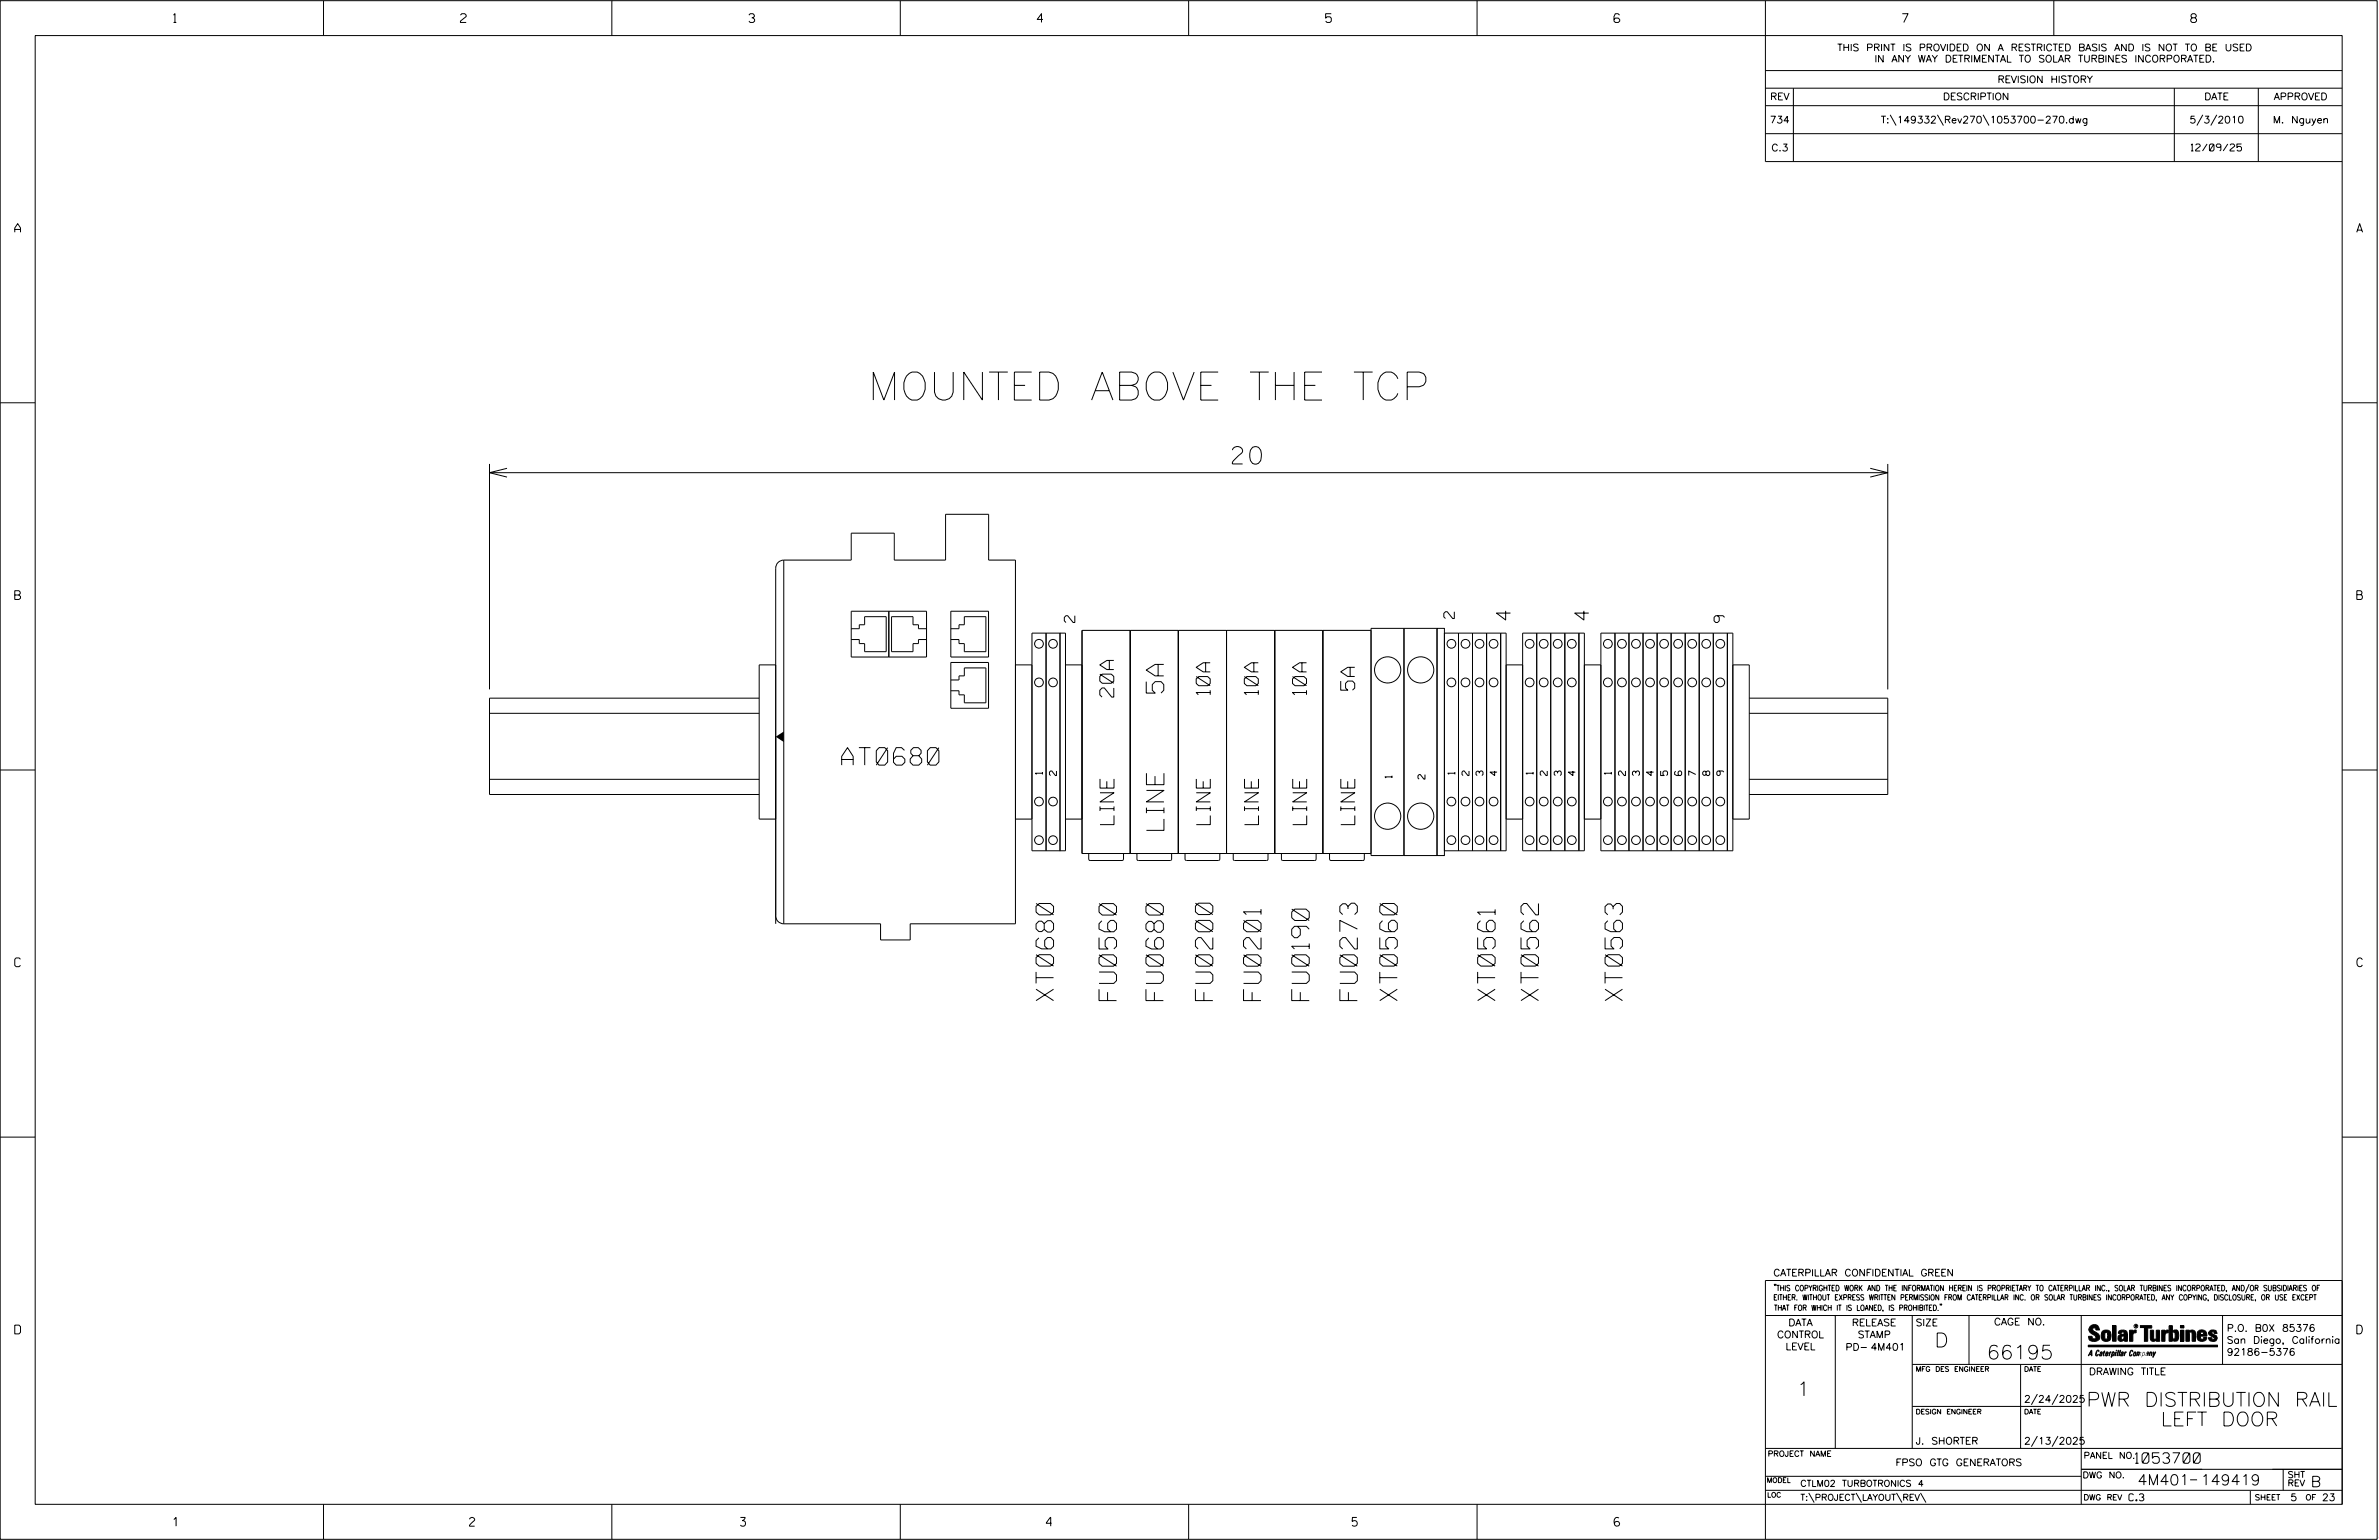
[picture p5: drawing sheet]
<svg xmlns="http://www.w3.org/2000/svg" width="864mm" height="559mm" viewBox="0 0 864 559" stroke-linecap="round" stroke-linejoin="round" font-family="sans-serif">
<defs><g id="words">
<text font-size="10.2" x="315.1" y="145.2">MOUNTED ABOVE THE TCP</text>
<g font-size="6.3">
<text x="447.4" y="168.4">20</text>
<text x="422.4" y="251.5" transform="rotate(-90 422.4 251.5)">5A</text>
<text x="305.5" y="277.6">AT0680</text>
<text x="422.5" y="301.3" transform="rotate(-90 422.5 301.3)">LINE</text>
<text x="382.4" y="363.1" transform="rotate(-90 382.4 363.1)">XT0680</text>
<text x="405.3" y="363.1" transform="rotate(-90 405.3 363.1)">FU0560</text>
<text x="422.3" y="363.1" transform="rotate(-90 422.3 363.1)">FU0680</text>
<text x="440.3" y="363.1" transform="rotate(-90 440.3 363.1)">FU0200</text>
<text x="457.8" y="363.1" transform="rotate(-90 457.8 363.1)">FU0201</text>
<text x="475.3" y="363.1" transform="rotate(-90 475.3 363.1)">FU0190</text>
<text x="492.7" y="363.1" transform="rotate(-90 492.7 363.1)">FU0273</text>
<text x="507.2" y="363.1" transform="rotate(-90 507.2 363.1)">XT0560</text>
<text x="542.8" y="363.1" transform="rotate(-90 542.8 363.1)">XT0561</text>
<text x="558.5" y="363.1" transform="rotate(-90 558.5 363.1)">XT0562</text>
<text x="589" y="363.1" transform="rotate(-90 589 363.1)">XT0563</text>
</g>
<g font-size="5.1">
<text x="548.3" y="225" transform="rotate(-90 548.3 225)">4</text>
<text x="576.7" y="225" transform="rotate(-90 576.7 225)">4</text>
<text x="491.8" y="250.4" transform="rotate(-90 491.8 250.4)">5A</text>
<text x="404.3" y="252.9" transform="rotate(-90 404.3 252.9)">20A</text>
<text x="439.3" y="252.1" transform="rotate(-90 439.3 252.1)">10A</text>
<text x="456.8" y="252.1" transform="rotate(-90 456.8 252.1)">10A</text>
<text x="474.3" y="252.1" transform="rotate(-90 474.3 252.1)">10A</text>
<text x="404.4" y="299.2" transform="rotate(-90 404.4 299.2)">LINE</text>
<text x="439.4" y="299.2" transform="rotate(-90 439.4 299.2)">LINE</text>
<text x="456.8" y="299.2" transform="rotate(-90 456.8 299.2)">LINE</text>
<text x="474.3" y="299.2" transform="rotate(-90 474.3 299.2)">LINE</text>
<text x="491.8" y="299.2" transform="rotate(-90 491.8 299.2)">LINE</text>
<text x="702.3" y="488.8">D</text>
<text x="721.2" y="493.2">66195</text>
<text x="652.2" y="506.5">1</text>
<text x="757.4" y="510.3">PWR DISTRIBUTION RAIL</text>
<text x="781.4" y="517.4">LEFT DOOR</text>
</g>
<g font-size="3.8">
<text x="390.2" y="225.9" transform="rotate(-90 390.2 225.9)">2</text>
<text x="527.9" y="224.4" transform="rotate(-90 527.9 224.4)">2</text>
<text x="626" y="225.9" transform="rotate(-90 626 225.9)">9</text>
<text x="775.1" y="531">1053700</text>
<text x="775.9" y="538.9">4M401</text>
<text x="798.8" y="538.9">149419</text>
<text x="838.8" y="539.5">B</text>
</g>
<g font-size="3.2">
<text x="63" y="8.2">1</text>
<text x="167.2" y="8.2">2</text>
<text x="271.8" y="8.2">3</text>
<text x="376.5" y="8.2">4</text>
<text x="481.2" y="8.2">5</text>
<text x="690.6" y="8.2">7</text>
<text x="795.3" y="8.2">8</text>
<text x="5.4" y="84.3">A</text>
<text x="855.5" y="84.3">A</text>
<text x="5.4" y="217.5">B</text>
<text x="855.6" y="217.5">B</text>
<text x="5.4" y="350.8">C</text>
<text x="855.6" y="350.8">C</text>
<text x="5.4" y="484">D</text>
<text x="855.6" y="484">D</text>
<text x="62.8" y="553.8">1</text>
<text x="170.4" y="553.8">2</text>
<text x="268.8" y="553.8">3</text>
<text x="379.8" y="553.8">4</text>
<text x="490.8" y="553.8">5</text>
<text x="585.9" y="553.8">6</text>
</g>
<g font-size="2.5">
<text x="666.9" y="18.5">THIS PRINT IS PROVIDED ON A RESTRICTED BASIS AND IS NOT TO BE USED</text>
<text x="680.5" y="22.6">IN ANY WAY DETRIMENTAL TO SOLAR TURBINES INCORPORATED.</text>
<text x="725.1" y="30">REVISION HISTORY</text>
<text x="642.6" y="36.3">REV</text>
<text x="705.3" y="36.3">DESCRIPTION</text>
<text x="800.2" y="36.3">DATE</text>
<text x="825.4" y="36.3">APPROVED</text>
<text x="642.4" y="44.7">734</text>
<text x="682.8" y="44.7">T:\149332\Rev270\1053700-270.dwg</text>
<text x="794.8" y="44.7">5/3/2010</text>
<text x="825.1" y="44.7">M. Nguyen</text>
<text x="643" y="54.8">C.3</text>
<text x="795.4" y="54.8">12/09/25</text>
<text x="378.4" y="281" transform="rotate(-90 378.4 281)">1</text>
<text x="383.5" y="281.4" transform="rotate(-90 383.5 281.4)">2</text>
<text x="528.1" y="281" transform="rotate(-90 528.1 281)">1</text>
<text x="533.2" y="281.4" transform="rotate(-90 533.2 281.4)">2</text>
<text x="538.4" y="281.4" transform="rotate(-90 538.4 281.4)">3</text>
<text x="543.5" y="281.4" transform="rotate(-90 543.5 281.4)">4</text>
<text x="556.5" y="281" transform="rotate(-90 556.5 281)">1</text>
<text x="561.6" y="281.4" transform="rotate(-90 561.6 281.4)">2</text>
<text x="566.7" y="281.4" transform="rotate(-90 566.7 281.4)">3</text>
<text x="571.8" y="281.4" transform="rotate(-90 571.8 281.4)">4</text>
<text x="584.9" y="281" transform="rotate(-90 584.9 281)">1</text>
<text x="590" y="281.4" transform="rotate(-90 590 281.4)">2</text>
<text x="595.1" y="281.4" transform="rotate(-90 595.1 281.4)">3</text>
<text x="600.2" y="281.4" transform="rotate(-90 600.2 281.4)">4</text>
<text x="605.3" y="281.4" transform="rotate(-90 605.3 281.4)">5</text>
<text x="610.4" y="281.4" transform="rotate(-90 610.4 281.4)">6</text>
<text x="615.6" y="281.4" transform="rotate(-90 615.6 281.4)">7</text>
<text x="620.7" y="281.4" transform="rotate(-90 620.7 281.4)">8</text>
<text x="625.8" y="281.4" transform="rotate(-90 625.8 281.4)">9</text>
<text x="505.3" y="282.3" transform="rotate(-90 505.3 282.3)">1</text>
<text x="517.3" y="282.7" transform="rotate(-90 517.3 282.7)">2</text>
<text x="643.8" y="463">CATERPILLAR CONFIDENTIAL GREEN</text>
<text x="645.1" y="485.5">CONTROL</text>
<text x="649.2" y="481.1">DATA</text>
<text x="672.3" y="481.1">RELEASE</text>
<text x="674.4" y="485.5">STAMP</text>
<text x="695.4" y="481.1">SIZE</text>
<text x="723.8" y="480.8">CAGE NO.</text>
<text x="808.4" y="483.1">P.O. B0X 85376</text>
<text x="648.2" y="489.8">LEVEL</text>
<text x="669.9" y="490">PD- 4M401</text>
<text x="808.4" y="487.5">San Diego, California</text>
<text x="808.4" y="491.8">92186-5376</text>
<text x="758.3" y="498.9">DRAWING TITLE</text>
<text x="734.8" y="508.9">2/24/2025</text>
<text x="695.4" y="524.1">J. SHORTER</text>
<text x="734.8" y="524.1">2/13/2025</text>
<text x="688.1" y="531.9">FPSO GTG GENERATORS</text>
<text x="772.8" y="544.6">C.3</text>
<text x="831.4" y="544.6">5</text>
<text x="842.9" y="544.6">23</text>
</g>
<g font-size="2.3">
<text x="756.4" y="529.2">PANEL NO.</text>
<text x="653.5" y="539.4">CTLM02 TURBOTRONICS 4</text>
<text x="756" y="536.3">DWG NO.</text>
<text x="830.4" y="539.3">REV</text>
<text x="830.4" y="536.2">SHT</text>
<text x="653.5" y="544.5">T:\PROJECT\LAYOUT\REV\</text>
</g>
<g font-size="2">
<text x="643.8" y="468.4">&quot;THIS COPYRIGHTED WORK AND THE INFORMATION HEREIN IS PROPRIETARY TO CATERPILLAR INC., SOLAR TURBINES INCORPORATED, AND/OR SUBSIDIARIES OF</text>
<text x="643.8" y="471.8">EITHER. WITHOUT EXPRESS WRITTEN PERMISSION FROM CATERPILLAR INC. OR SOLAR TURBINES INCORPORATED, ANY COPYING, DISCLOSURE, OR USE EXCEPT</text>
<text x="644" y="475.6">THAT FOR WHICH IT IS LOANED, IS PROHIBITED.&quot;</text>
<text x="641.7" y="528.5">PROJECT NAME</text>
<text x="756.3" y="544.3">DWG REV</text>
<text x="818.5" y="544.3">SHEET</text>
<text x="836.9" y="544.3">OF</text>
</g>
<g font-size="1.8">
<text x="695.4" y="497.6">MFG DES ENGINEER</text>
<text x="734.8" y="497.6">DATE</text>
<text x="695.4" y="513.1">DESIGN ENGINEER</text>
<text x="734.8" y="513.1">DATE</text>
<text x="641.3" y="538">MODEL</text>
<text x="641.5" y="543.3">LOC</text>
</g>
<text font-size=".9" x="775.1" y="481.7">R</text>
</g></defs>
<g fill="none" stroke="#000" stroke-width=".36">
<path d="M.1 .2h862.8v558.4h-862.8zM12.8 12.9h837.4v533h-837.4zM117.4 .2v12.7M222.1 .2v12.7M326.8 .2v12.7M431.5 .2v12.7M536.2 .2v12.7M587.9 5.5l-.5-.5h-1l-.5 1v1.7l.5 .4h1l.6-.4v-.6l-.6-.5h-1l-.5 .5M640.9 .2v58.4h209.3M745.6 .2v12.7M640.9 25.6h209.3M640.9 32h209.3"/>
<path d="M640.9 38.3h209.3M651 32v26.6M789.3 32v26.6M819.8 32v26.6M640.9 48.5h209.3M686.2 41.7l2.1 3.8M703.3 41.7l2.2 3.8M719.9 41.7l2.1 3.8M799.6 41.7l-2.1 3.8M804.7 41.7l-2.2 3.8M.1 146.2h12.7M850.2 146.2h12.7"/>
<path d="M177.7 168.3v81.9M177.7 171.5h507.6M184 169.9l-6.3 1.6 6.3 1.6M678.9 169.9l6.4 1.6-6.4 1.6M685.3 168.3v81.9M284.5 203.2a2.95 2.95 0 0 0-2.9 3v129M284.5 203.2v132M284.5 203.2h24.5v-9.7h15.6v9.7h18.7v-16.6h15.6v16.6h9.7v132h-38.2v5.9h-10.7v-5.9h-35.2M309 228.1h2.9v-1.4h2v-2.9h7.8v12.7h-7.8v-3h-2v-1.4h-2.9M309 221.8h27.3v16.6h-27.3zM322.7 221.8v16.6M336.3 228.1h-2.9v-1.4h-2v-2.9h-7.8v12.7h7.8v-3h2v-1.4h2.9"/>
<path d="M345.2 228.1h2.9v-1.4h2v-2.9h7.8v12.7h-7.8v-3h-2v-1.4h-2.9M345.2 221.8h13.6v16.6h-13.6zM374.6 229.7h12.2v79h-12.2zM379.7 229.7v79M384.8 229.7v79M410.3 228.7v81M427.7 228.7v81M445.2 228.7v81M462.7 228.7v81M480.2 228.7v81M497.7 228.7h-104.9v81h104.9M497.7 228h24v82.4h-24z"/>
<path d="M509.7 228v82.4M521.7 228h2.6v82.4h-2.6zM524.3 229.7h22.4v79h-22.4zM529.4 229.7v79M534.5 229.7v79M539.6 229.7v79M544.8 229.7v79M552.7 229.7h22.4v79h-22.4zM557.8 229.7v79M562.9 229.7v79M568 229.7v79M573.2 229.7v79"/>
<path d="M581.1 229.7h47.9v79h-47.9zM586.2 229.7v79M591.3 229.7v79M596.4 229.7v79M601.6 229.7v79M606.6 229.7v79M611.8 229.7v79M616.8 229.7v79M621.9 229.7v79M627 229.7v79M627.1 229.7v79M177.7 258.8h97.9"/>
<path d="M275.6 253.3h-97.9v35h97.9M281.6 241.3h-6v55.9h6M345.2 246.7h2.9v-1.4h2v-2.9h7.8v12.6h-7.8v-2.9h-2v-1.5h-2.9M345.2 240.4h13.6v16.6h-13.6zM368.6 241.3h6M386.8 241.3h6M546.7 241.3h6M575.1 241.3h6M629 241.3h6v55.9h-6M635 253.3h50.3v35h-50.3M635 258.8h50.3M.1 279.4h12.7"/>
<path d="M850.2 279.4h12.7M177.7 282.8h97.9M368.6 297.2h6M386.8 297.2h6M546.7 297.2h6M575.1 297.2h6M635 282.8h50.3M395.2 309.7v2l.5 .5h11.6l.5-.5v-2M412.7 309.7v2l.5 .5h11.6l.5-.5v-2M430.2 309.7v2l.5 .5h11.6l.5-.5v-2M447.7 309.7v2l.5 .5h11.6l.5-.5v-2M465.2 309.7v2l.5 .5h11.6l.5-.5v-2"/>
<path d="M482.6 309.7v2l.6 .5h11.5l.6-.5v-2M281.6 332.3a2.89 2.89 0 0 0 2.9 2.9M.1 412.6h12.7M850.2 412.6h12.7M640.9 477.3h209.3M644.2 466.1l-.1 .4M644.7 466.1l-.2 .4M666.2 477.3v48.3M694.2 477.3v48.3M704.4 473.3l-.1 .4M704.8 473.3l-.1 .4M714.8 477.3v17.8"/>
<path d="M755.5 477.3v68.6M806.8 477.3v17.8M816.5 466l-1.4 3.1M850.2 464.6h-209.3v94M850.2 464.8v81.1M694.2 495.1h156M733.5 495.1v30.5M758.6 481.4a2.02 2.02 0 0 1 3.1-.1l.5 1.3h-1.3l-.2-.6-.4-.2-.6 .1-.1 .4 .4 .7a2.46 2.46 0 0 1 2.2 2.9 2.83 2.83 0 0 1-3.8 .3l-.3-1.3h1.3l.2 .7 .6 .3 .5-.2 .2-.5-.4-.6-1.9-1.2-.4-.9zM759.2 491.3h-.7l.7-1.2v1.9h.2l-.1-2.1-1.3 2.1 .5-.5h.7M761.3 490l.3-.2 .4 .3-.1 .3-.3-.4-.4 .3-.3 1.6h.4l.4-.5-.3 .6-.4 .1-.3-.4zM762.6 490.6l.5-.1-.1 1.4h-.9a.74 .74 0 0 1 .9-.8l-.3 .7-.5 .1 .2-.5 .6-.2v-.5l-.7 .2zM763 483.2a2.17 2.17 0 0 1 3.1 0l.3 1.4-.3 1.5a2.17 2.17 0 0 1-3.1 0l-.3-1.5z"/>
<path d="M763.6 490.5l.4-.4 .2 .6h-.3l-.3 .9 .2 .4-.3-.1zM764.1 483.7l.5-.4 .4 .3v2.2l-.4 .2-.5-.2zM764.6 491.1l.6 .2v-.7l-.4-.1-.4 .6-.1 .8h.6M764.6 491.1l-.1 .8h.4M764.6 482.6v.8M764.8 490.7l.4 .1v.3h-.6zM765 491.5l-.1 .4zM766 490.5l-.5 1.5zM766 490.8l.4-.3-.4 .4M766.9 481h1.3v5.7h-1.3zM767 490.8l.5 .1-.3 .8-.4 .2zM767.3 490.5h-.5l-.5 2"/>
<path d="M767.3 490.5a.8 .8 0 0 1 .2 1 .8 .8 0 0 1-.9 .4l-.1 .6M767.3 490.5l-.1 .2M768.1 490.5l-.4 1.5zM768.2 489.9h.3l-.1 .2h-.2zM769 489.9l-.5 2.1zM769.7 489.9l-.6 2.1zM770.1 491.4l.5-.3-.5 .8zM770.4 491.9h.1M770.6 491.1l.1-.4-.7 .2 .1-.3 .6-.1 .2 .3-.5 1.1M770.6 491.1a.74 .74 0 0 0-.8 .8h.6M771 484.8h-.7l-.3 .6 .4 .7 .5-.3 .1-2.4h-.8l-.1 .4h-1.2a1.71 1.71 0 0 1 1.8-1.3 1.71 1.71 0 0 1 1.6 1.4v2.8h-1.1l-.1-.6M771 484.2l-1.5 .1a1.41 1.41 0 0 0 0 2.4l.5 .1 1.1-.7"/>
<path d="M771.2 486.1h-.1M771.4 490.5l.1 .3 .4-.3-.9 1.5zM771.5 490.8h.1M773 482.7h1.2v.5l.5-.5 .7-.1v1h-.6l-.5 .4-.1 2.7h-1.2zM773.3 490.3l.6-.4 .4 .2-.1 .4-.3-.4a1.28 1.28 0 0 0-.5 1.8l.6-.4-.1 .4-.8 .1zM774.7 490.8l.5-.3a.88 .88 0 0 1 .2 .9 .88 .88 0 0 1-.7 .7l-.2-.2zM774.8 490.9h.5l-.3 1h-.3l-.2-.2zM775.2 490.5l-.1 .2M776.8 481h4.3v.9h-1.5v4.8h-1.3M776.8 490.6l-.8 .2v-.3l-.4 1.5 .8-1.3v1.3l.3-1.2M779.3 491.1h.4M779.6 490.5h.3l-.3 1.4"/>
<path d="M779.6 490.7h.2l-.1 .4M779.7 491.1l-.1 .4M779.7 491.1l-.4 .2M780.1 492l.4-1.5 .1 .3 .3-.3 .3 .2-.3 1.3v-1.3l-.7 1.3M780.6 482.7h1.2v2.7l.1 .4 .4 .3 .4-.7v-2.7h1.2l.1 4h-1.3v-.5l-1.1 .6-.7-.3-.3-.7zM781.6 492.5l1-2-.8 1.3-.2-1.3-.2 2M784.7 482.7h1.2v.5l.5-.5 .7-.1v1h-.5l-.6 .4-.1 2.7h-1.2zM787.4 481h1.2v2a1.4 1.4 0 0 1 2.2 .2l.1 1.4-.4 1.9-1.5 .1-.4-.5v-1l.5 .9 .5-.3v-2.1l-.5-.4-.5 .7v2.8h-1.2zM791.5 482.7h1.3v4h-1.3zM791.5 481h1.3v.9h-1.3zM793.5 482.7h1.3v.4l.7-.5 1.1 .2 .4 .6v3.3h-1.2l-.3-3.4-.7 .2v3.2h-1.3zM794.8 483.1h.1"/>
<path d="M797.7 483.2a1.92 1.92 0 0 1 2.4-.5 1.92 1.92 0 0 1 1 2.1h-2.3v.8l.6 .5 .5-.3v-.5h1.2a1.83 1.83 0 0 1-2.1 1.4 1.83 1.83 0 0 1-1.5-2.1zM798.8 484.2v.6M799.1 483.4h.6l.2 .8h-1.1zM804.6 482.9a1.84 1.84 0 0 0-2.9 .8 3.3 3.3 0 0 0 2.2 1.9l-.5 .5-.4-.3-.1-.4h-1.2l.1 .6a1.92 1.92 0 0 0 2.9 .4M804.9 483.8h-1.2l-.2-.6-.5 .1-.1 .3 .1 .3 1.8 .9M805.1 488.1h-47.1v.6h47.1M694.2 510.3h61.3M739.6 505.8l-2.2 3.9M747.1 505.8l-2.2 3.9M640.9 525.6h209.2M640.9 535.7h114.6M739.6 521.1l-2.2 3.8"/>
<path d="M747.1 521.1l-2.2 3.8M755.5 533.2h94.7M795 537h2.6M828.8 533.2v7.6M117.4 545.9v12.7M222.1 545.9v12.7M326.8 545.9v12.7M431.5 545.9v12.7M536.2 545.9v12.7M640.9 540.8h209.3M656.6 541.7l2 3.5M673.8 541.7l1.9 3.5"/>
<path d="M688.4 541.7l2 3.5M697.2 541.7l1.9 3.5M816.9 541v4.9"/>
<circle cx="377.2" cy="233.6" r="1.59"/>
<circle cx="382.3" cy="233.6" r="1.58"/>
<circle cx="526.9" cy="233.6" r="1.59"/>
<circle cx="532" cy="233.6" r="1.59"/>
<circle cx="537.1" cy="233.6" r="1.59"/>
<circle cx="542.2" cy="233.6" r="1.59"/>
<circle cx="555.3" cy="233.6" r="1.59"/>
<circle cx="560.4" cy="233.6" r="1.59"/>
<circle cx="565.5" cy="233.6" r="1.59"/>
<circle cx="570.6" cy="233.6" r="1.59"/>
<circle cx="583.7" cy="233.6" r="1.59"/>
<circle cx="588.8" cy="233.6" r="1.59"/>
<circle cx="593.9" cy="233.6" r="1.59"/>
<circle cx="599" cy="233.6" r="1.59"/>
<circle cx="604.1" cy="233.6" r="1.58"/>
<circle cx="609.2" cy="233.6" r="1.59"/>
<circle cx="614.3" cy="233.6" r="1.58"/>
<circle cx="619.4" cy="233.6" r="1.59"/>
<circle cx="624.5" cy="233.6" r="1.59"/>
<circle cx="377.2" cy="247.6" r="1.59"/>
<circle cx="382.3" cy="247.6" r="1.58"/>
<circle cx="503.7" cy="243.1" r="4.8"/>
<circle cx="515.7" cy="243.1" r="4.8"/>
<circle cx="526.9" cy="247.6" r="1.59"/>
<circle cx="532" cy="247.6" r="1.59"/>
<circle cx="537.1" cy="247.6" r="1.59"/>
<circle cx="542.2" cy="247.6" r="1.59"/>
<circle cx="555.3" cy="247.6" r="1.59"/>
<circle cx="560.4" cy="247.6" r="1.59"/>
<circle cx="565.5" cy="247.6" r="1.59"/>
<circle cx="570.6" cy="247.6" r="1.59"/>
<circle cx="583.7" cy="247.6" r="1.59"/>
<circle cx="588.8" cy="247.6" r="1.59"/>
<circle cx="593.9" cy="247.6" r="1.59"/>
<circle cx="599" cy="247.6" r="1.59"/>
<circle cx="604.1" cy="247.6" r="1.58"/>
<circle cx="609.2" cy="247.6" r="1.59"/>
<circle cx="614.3" cy="247.6" r="1.58"/>
<circle cx="619.4" cy="247.6" r="1.59"/>
<circle cx="624.5" cy="247.6" r="1.59"/>
<circle cx="377.2" cy="290.9" r="1.58"/>
<circle cx="382.3" cy="290.9" r="1.58"/>
<circle cx="503.7" cy="296.2" r="4.8"/>
<circle cx="515.7" cy="296.2" r="4.8"/>
<circle cx="526.9" cy="290.9" r="1.58"/>
<circle cx="532" cy="290.9" r="1.58"/>
<circle cx="537.1" cy="290.9" r="1.58"/>
<circle cx="542.2" cy="290.9" r="1.58"/>
<circle cx="555.3" cy="290.9" r="1.58"/>
<circle cx="560.4" cy="290.9" r="1.58"/>
<circle cx="565.5" cy="290.9" r="1.58"/>
<circle cx="570.6" cy="290.9" r="1.58"/>
<circle cx="583.7" cy="290.9" r="1.58"/>
<circle cx="588.8" cy="290.9" r="1.58"/>
<circle cx="593.9" cy="290.9" r="1.58"/>
<circle cx="599" cy="290.9" r="1.58"/>
<circle cx="604.1" cy="290.9" r="1.58"/>
<circle cx="609.2" cy="290.9" r="1.58"/>
<circle cx="614.3" cy="290.9" r="1.58"/>
<circle cx="619.4" cy="290.9" r="1.58"/>
<circle cx="624.5" cy="290.9" r="1.58"/>
<circle cx="377.2" cy="304.9" r="1.58"/>
<circle cx="382.3" cy="304.9" r="1.58"/>
<circle cx="526.9" cy="304.9" r="1.58"/>
<circle cx="532" cy="304.9" r="1.58"/>
<circle cx="537.1" cy="304.9" r="1.58"/>
<circle cx="542.2" cy="304.9" r="1.58"/>
<circle cx="555.3" cy="304.9" r="1.58"/>
<circle cx="560.4" cy="304.9" r="1.58"/>
<circle cx="565.5" cy="304.9" r="1.58"/>
<circle cx="570.6" cy="304.9" r="1.58"/>
<circle cx="583.7" cy="304.9" r="1.58"/>
<circle cx="588.8" cy="304.9" r="1.58"/>
<circle cx="593.9" cy="304.9" r="1.58"/>
<circle cx="599" cy="304.9" r="1.58"/>
<circle cx="604.1" cy="304.9" r="1.58"/>
<circle cx="609.2" cy="304.9" r="1.58"/>
<circle cx="614.3" cy="304.9" r="1.58"/>
<circle cx="619.4" cy="304.9" r="1.58"/>
<circle cx="624.5" cy="304.9" r="1.58"/>
<circle cx="775.4" cy="481.2" r=".69"/>
</g>
<g fill="#000">
<path d="M281.6 267.3l2.9-1.9v3.8zM768.1 490.5l-.4 1.5zM768.2 489.9h.3l-.1 .2h-.2zM769 489.9l-.5 2.1zM769.7 489.9l-.6 2.1zM791.5 481h1.3v.9h-1.3zM791.5 482.7h1.3v4h-1.3zM758 488.1h47.1v.6h-47.1z"/>
<path d="M759.2 489.9l-1.2 2.1 .5-.5h.7v.5h.2zM759.2 490.1v1.2h-.7z" fill-rule="evenodd"/>
<path d="M758.6 481.4a2.02 2.02 0 0 1 3.1-.1l.5 1.3h-1.3l-.2-.6-.4-.2-.6 .1-.1 .4 .4 .7a2.46 2.46 0 0 1 2.2 2.9 2.83 2.83 0 0 1-3.8 .3l-.3-1.3h1.3l.2 .7 .6 .3 .5-.2 .2-.5-.4-.6-1.9-1.2-.4-.9z" fill-rule="evenodd"/>
<path d="M761.3 490l.3-.2 .4 .3-.1 .3-.3-.4-.4 .3-.3 1.6h.4l.4-.5-.3 .6-.4 .1-.3-.4z" fill-rule="evenodd"/>
<path d="M762.6 490.6l.5-.1-.1 1.4h-.9a.74 .74 0 0 1 .9-.8l-.6 .3-.2 .5 .5-.1 .3-.6v-.5l-.7 .2z" fill-rule="evenodd"/>
<path d="M763.6 490.5l.4-.4 .2 .6h-.3l-.3 .9 .2 .4-.3-.1z" fill-rule="evenodd"/>
<path d="M764.8 490.5l.5 .3-.1 .5h-.6l.6-.2v-.3l-.4-.1-.3 1.2h.4l.3-.4-.6 .6-.3-.2v-.4z" fill-rule="evenodd"/>
<path d="M763 483.2a2.17 2.17 0 0 1 3.1 0l.3 1.4-.3 1.5a2.17 2.17 0 0 1-3.1 0l-.3-1.5zM764.1 483.7v2.1l.5 .2 .4-.2v-2.2l-.4-.3z" fill-rule="evenodd"/>
<path d="M766 490.5v.3l.4-.1-.4 .2-.5 1.1z" fill-rule="evenodd"/>
<path d="M766.8 490.5l-.5 2 .3-.6a.71 .71 0 0 0 .9-.5 .71 .71 0 0 0-.4-.9zM767 490.8l.5 .1-.3 .8-.4 .2z" fill-rule="evenodd"/>
<path d="M766.9 481h1.3v5.7h-1.3z" fill-rule="evenodd"/>
<path d="M770.1 490.6l.6-.1 .2 .3-.4 1.2-.5 .1-.2-.5 .3-.5h.5l-.7 .5v.3l.4-.1 .4-.9-.5-.2-.2 .2z" fill-rule="evenodd"/>
<path d="M769.4 482.8l-.5 1h1.2l.1-.4h.8v.8l-1.5 .1a1.41 1.41 0 0 0 0 2.4l.5 .1 1.1-.7 .1 .6h1.1v-2.8a1.79 1.79 0 0 0-2.4-1.2zM770.3 484.8h.7l-.1 1-.5 .3-.4-.7z" fill-rule="evenodd"/>
<path d="M771.4 490.5l.1 .3 .4-.3-.9 1.5z" fill-rule="evenodd"/>
<path d="M773 482.7h1.2v.5l.5-.5 .7-.1v1h-.6l-.5 .4-.1 2.7h-1.2z" fill-rule="evenodd"/>
<path d="M773.3 490.3l.6-.4 .4 .2-.1 .4-.3-.4a1.28 1.28 0 0 0-.5 1.8l.6-.4-.3 .5h-.6z" fill-rule="evenodd"/>
<path d="M774.7 490.8l-.2 1.1h.7a.96 .96 0 0 0 0-1.4zM774.8 490.9h.5l-.1 .6-.5 .4-.2-.2z" fill-rule="evenodd"/>
<path d="M776 490.5v.3l.4-.3 .2 .3 .7-.2-.3 1.4v-1.3l-.6 1.3v-1.3l-.8 1.3z" fill-rule="evenodd"/>
<path d="M776.8 481h4.3v.9h-1.5v4.8h-1.3v-4.8h-1.5z" fill-rule="evenodd"/>
<path d="M777.9 490.5l-.5 2 .3-.6a.71 .71 0 0 0 .9-.5 .71 .71 0 0 0-.4-.9zM778.1 490.8l.3-.1 .1 .4-.5 .8-.2-.5z" fill-rule="evenodd"/>
<path d="M779.3 490.6l.6-.1-.3 1.5-.7-.1a.67 .67 0 0 1 .8-.8l-.6 .3-.1 .5 .4-.1 .4-.9-.4-.2-.3 .2z" fill-rule="evenodd"/>
<path d="M780.5 490.5l.1 .3 .3-.3 .3 .2-.3 1.3v-1.3l-.8 1.3z" fill-rule="evenodd"/>
<path d="M780.6 482.7h1.2v2.7l.1 .4 .4 .3 .4-.7v-2.7h1.2l.1 4h-1.3v-.5l-1.1 .6-.7-.3-.3-.7z" fill-rule="evenodd"/>
<path d="M781.6 490.5l.2 1.3 .8-1.3-1.2 2z" fill-rule="evenodd"/>
<path d="M784.7 482.7h1.2v.5l.5-.5 .7-.1v1h-.5l-.6 .4-.1 2.7h-1.2z" fill-rule="evenodd"/>
<path d="M787.4 481h1.2v2a1.4 1.4 0 0 1 2.2 .2l.1 1.4-.4 1.9-1.5 .1-.4-.5v-1l.5 .9 .5-.3v-2.1l-.5-.4-.5 .7v2.8h-1.2z" fill-rule="evenodd"/>
<path d="M793.5 482.7h1.3v.4a1.29 1.29 0 0 1 2.2 .3v3.3h-1.2l-.3-3.4-.7 .2v3.2h-1.3z" fill-rule="evenodd"/>
<path d="M797.7 483.2a1.92 1.92 0 0 1 2.4-.5 1.92 1.92 0 0 1 1 2.1h-2.3v.8l.6 .5 .5-.3v-.5h1.2a1.83 1.83 0 0 1-2.1 1.4 1.83 1.83 0 0 1-1.5-2.1zM799.1 483.4l-.3 .8h1.1l-.2-.8z" fill-rule="evenodd"/>
<path d="M801.9 483.2a1.94 1.94 0 0 1 3 .1v.5h-1.2l-.2-.6-.5 .1-.1 .3 .1 .3 1.8 .9a1.2 1.2 0 0 1 .1 1.3 1.2 1.2 0 0 1-1.2 .7l-1.6-.4-.4-1h1.2l.1 .4 .4 .3 .5-.5a3.3 3.3 0 0 1-2.2-1.9z" fill-rule="evenodd"/>
<circle cx="761.4" cy="492" r=".07"/>
<circle cx="762.2" cy="485.1" r=".07"/>
<circle cx="769.3" cy="492" r=".07"/>
<circle cx="773.1" cy="486.7" r=".07"/>
<circle cx="791.5" cy="486.7" r=".07"/>
<circle cx="791.5" cy="481" r=".07"/>
<circle cx="794.8" cy="486.7" r=".07"/>
</g>
<use href="#words"/>
</svg>
